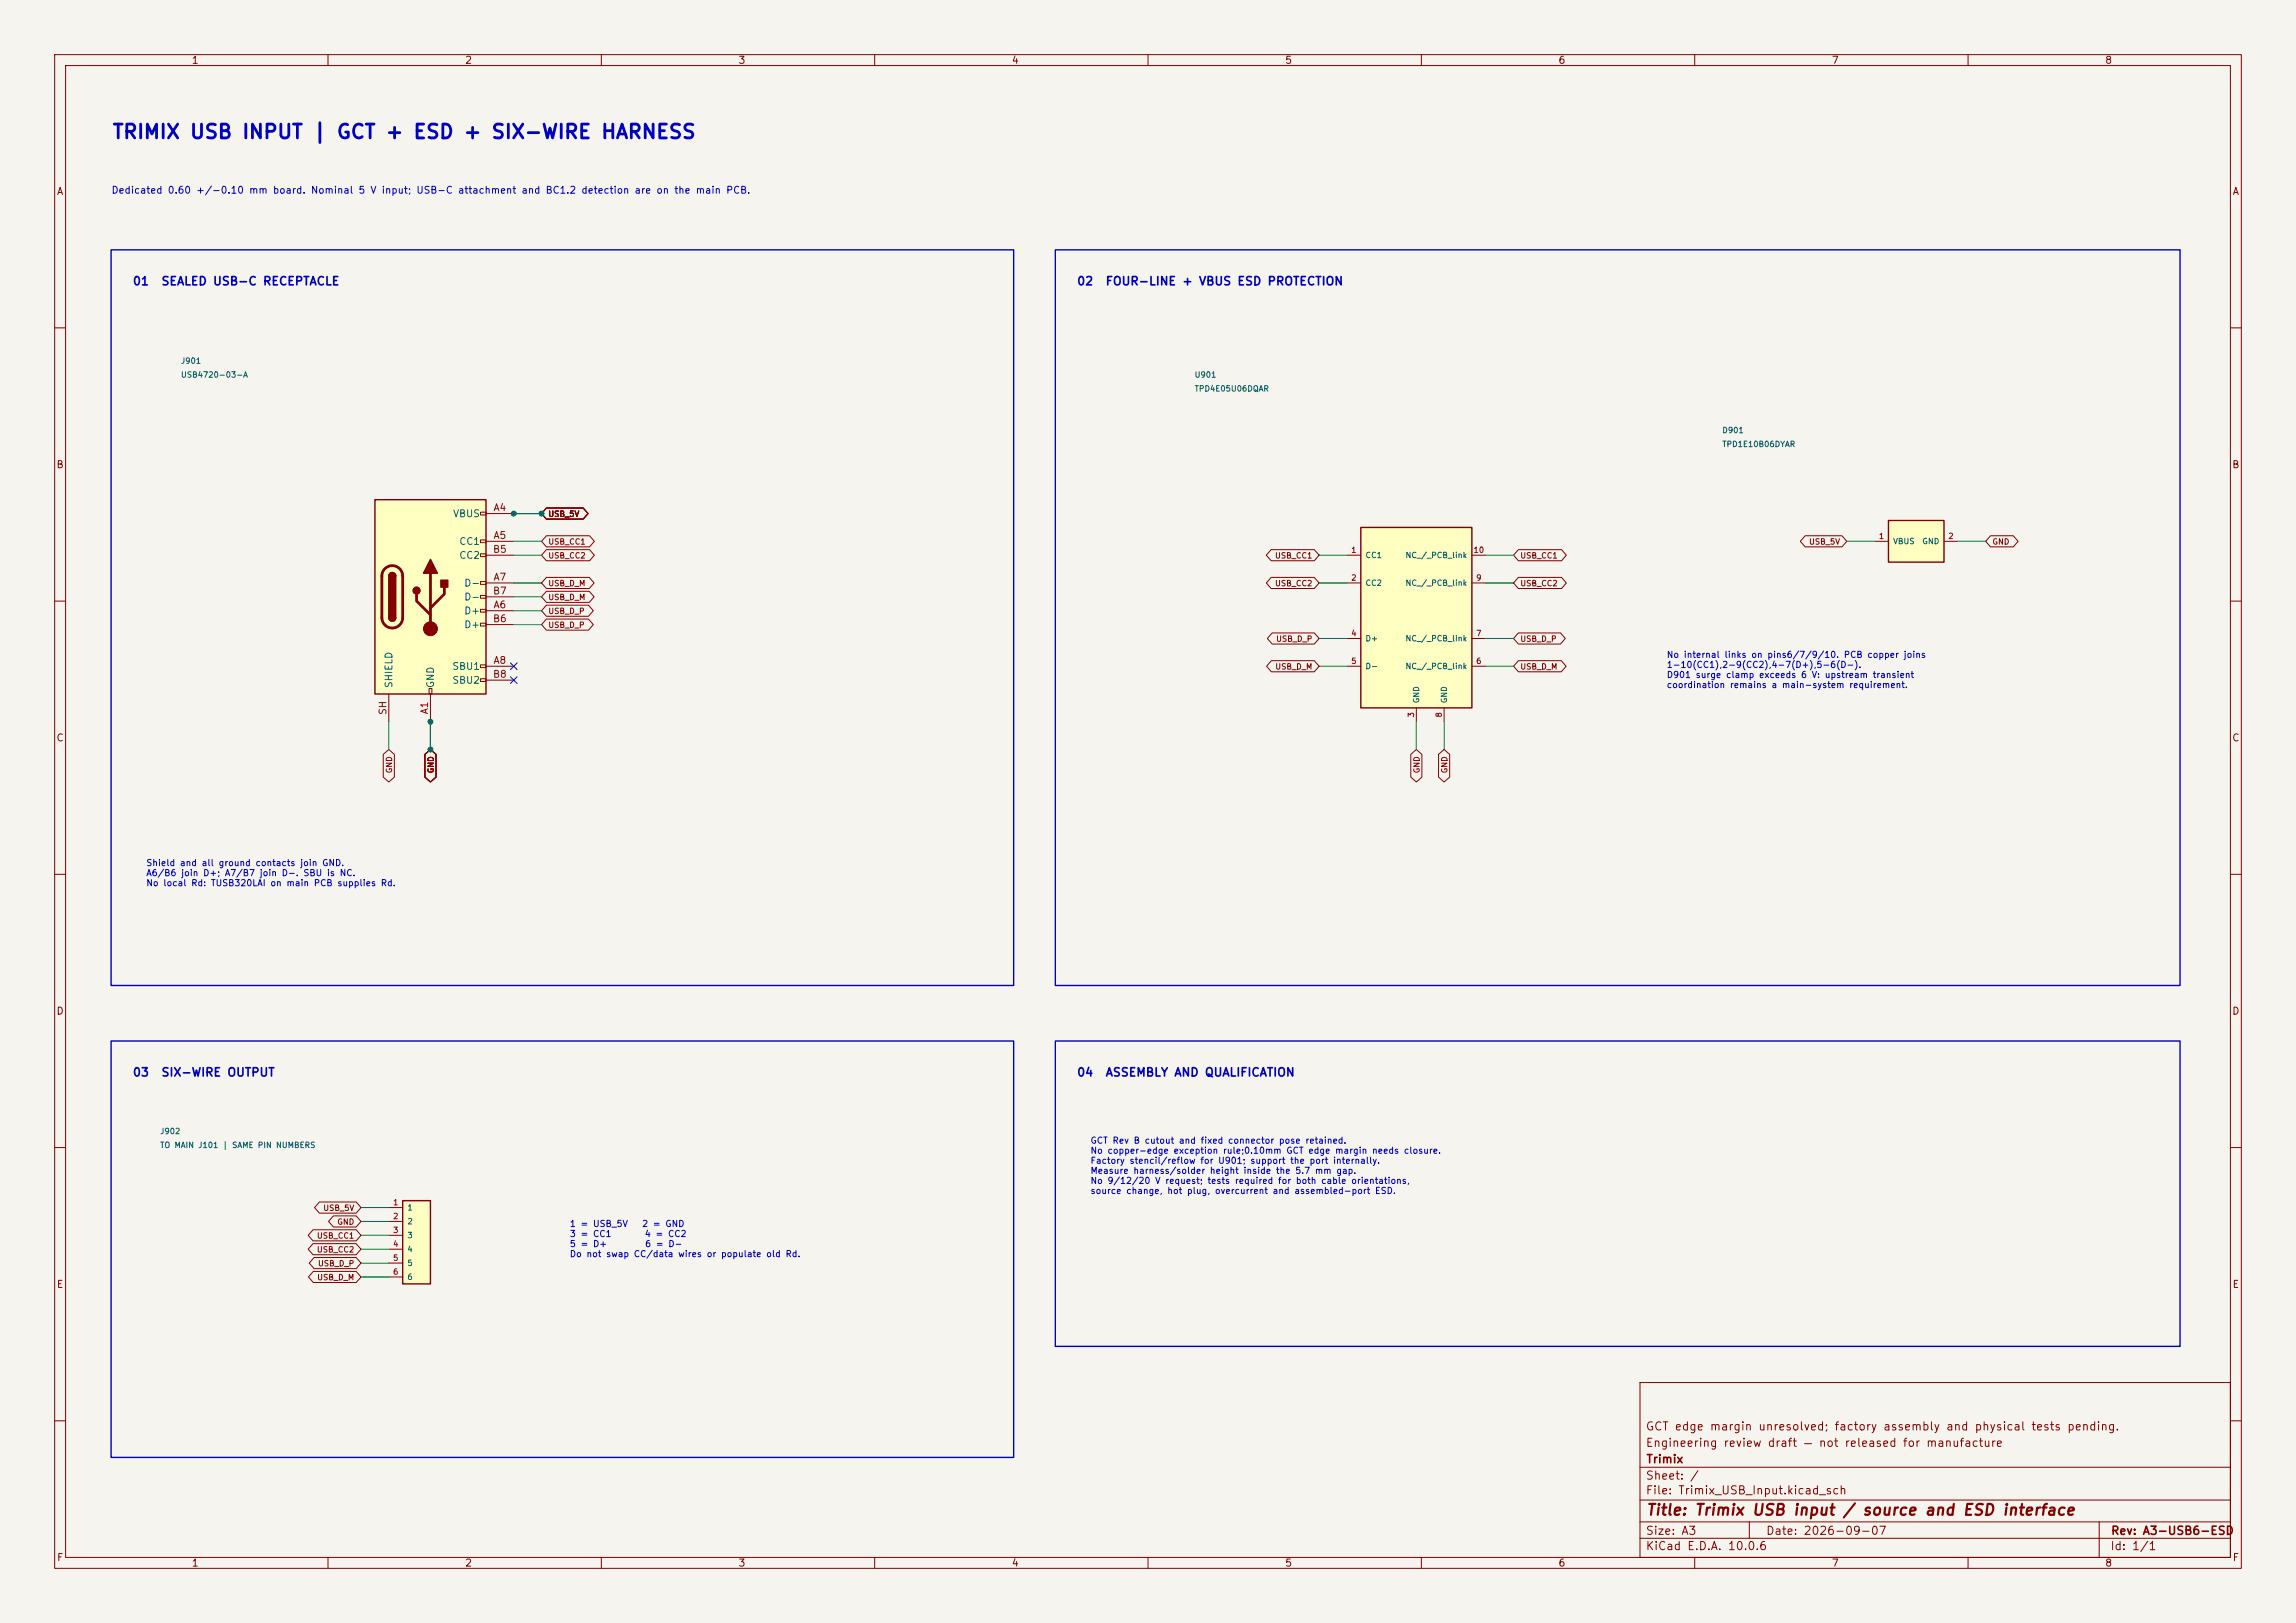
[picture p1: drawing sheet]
<svg xmlns="http://www.w3.org/2000/svg" width="420mm" height="297mm" viewBox="0 0 420 297" stroke-linecap="round" stroke-linejoin="round" font-family="sans-serif">
<defs><g id="words">
<text font-size="2.5" fill="#0000c2" x="20.4" y="26">TRIMIX USB INPUT | GCT + ESD + SIX-WIRE HARNESS</text>
<text font-size="2" fill="#840000" x="301" y="277.8">Title: Trimix USB input / source and ESD interface</text>
<g font-size="1.5" fill="#0000c2">
<text x="24.2" y="52.6">01</text>
<text x="29.4" y="52.6">SEALED USB-C RECEPTACLE</text>
<text x="196.9" y="52.6">02</text>
<text x="202.1" y="52.6">FOUR-LINE + VBUS ESD PROTECTION</text>
<text x="24.2" y="197.4">03</text>
<text x="29.4" y="197.4">SIX-WIRE OUTPUT</text>
<text x="196.9" y="197.4">04</text>
<text x="202.1" y="197.4">ASSEMBLY AND QUALIFICATION</text>
</g>
<g font-size="1.5" fill="#840000">
<text x="300.9" y="262.1">GCT edge margin unresolved; factory assembly and physical tests pending.</text>
<text x="300.9" y="265.1">Engineering review draft — not released for manufacture</text>
<text x="301" y="268.1">Trimix</text>
<text x="300.9" y="273.8">File: Trimix_USB_Input.kicad_sch</text>
<text x="300.9" y="271.1">Sheet: /</text>
<text x="300.9" y="281.2">Size: A3</text>
<text x="322.9" y="281.2">Date: 2026-09-07</text>
<text x="386" y="281.2">Rev: A3-USB6-ESD</text>
<text x="300.9" y="284">KiCad E.D.A. 10.0.6</text>
<text x="385.9" y="284">Id: 1/1</text>
</g>
<g font-size="1.3" fill="#840000">
<text x="35" y="12">1</text>
<text x="85" y="12">2</text>
<text x="135" y="12">3</text>
<text x="185" y="12">4</text>
<text x="235" y="12">5</text>
<text x="285" y="12">6</text>
<text x="335" y="12">7</text>
<text x="385" y="12">8</text>
<text x="10.3" y="36">A</text>
<text x="408.3" y="36">A</text>
<text x="10.2" y="86">B</text>
<text x="408.2" y="86">B</text>
<text x="10.2" y="136">C</text>
<text x="408.2" y="136">C</text>
<text x="10.2" y="186">D</text>
<text x="408.2" y="186">D</text>
<text x="10.3" y="236">E</text>
<text x="408.3" y="236">E</text>
<text x="10.3" y="286">F</text>
<text x="35" y="287">1</text>
<text x="85" y="287">2</text>
<text x="135" y="287">3</text>
<text x="185" y="287">4</text>
<text x="235" y="287">5</text>
<text x="285" y="287">6</text>
<text x="335" y="287">7</text>
<text x="385" y="287">8</text>
<text x="408.3" y="286">F</text>
</g>
<text font-size="1.3" fill="#0000c2" x="20.3" y="35.7">Dedicated 0.60 +/-0.10 mm board. Nominal 5 V input; USB-C attachment and BC1.2 detection are on the main PCB.</text>
<g font-size="1.3" fill="#006464">
<text x="82.8" y="94.9">VBUS</text>
<text x="83.9" y="100">CC1</text>
<text x="83.9" y="102.6">CC2</text>
<text x="84.8" y="107.6">D-</text>
<text x="84.8" y="112.7">D+</text>
<text x="84.8" y="110.2">D-</text>
<text x="84.8" y="115.3">D+</text>
<text x="82.6" y="122.9">SBU1</text>
<text x="82.6" y="125.4">SBU2</text>
<text x="72.1" y="126" transform="rotate(-90 72.1 126)">SHIELD</text>
<text x="79.7" y="126" transform="rotate(-90 79.7 126)">GND</text>
</g>
<g font-size="1.3" fill="#a90000">
<text x="90.2" y="93.8">A4</text>
<text x="90.1" y="101.5">B5</text>
<text x="90.2" y="98.9">A5</text>
<text x="90.2" y="106.5">A7</text>
<text x="90.1" y="109.1">B7</text>
<text x="90.2" y="111.6">A6</text>
<text x="90.1" y="114.2">B6</text>
<text x="90.1" y="124.3">B8</text>
<text x="90.2" y="121.8">A8</text>
<text x="71" y="130.9" transform="rotate(-90 71 130.9)">SH</text>
<text x="78.6" y="130.8" transform="rotate(-90 78.6 130.8)">A1</text>
</g>
<g font-size="1.1" fill="#0000c2">
<text x="304.8" y="120.7">No internal links on pins6/7/9/10. PCB copper joins</text>
<text x="304.8" y="122.5">1-10(CC1),2-9(CC2),4-7(D+),5-6(D-).</text>
<text x="304.8" y="124.3">D901 surge clamp exceeds 6 V: upstream transient</text>
<text x="304.8" y="126.2">coordination remains a main-system requirement.</text>
<text x="26.7" y="158.8">Shield and all ground contacts join GND.</text>
<text x="26.7" y="160.6">A6/B6 join D+; A7/B7 join D-. SBU is NC.</text>
<text x="26.7" y="162.4">No local Rd: TUSB320LAI on main PCB supplies Rd.</text>
<text x="199.4" y="209.6">GCT Rev B cutout and fixed connector pose retained.</text>
<text x="199.4" y="211.4">No copper-edge exception rule;0.10mm GCT edge margin needs closure.</text>
<text x="199.4" y="213.2">Factory stencil/reflow for U901; support the port internally.</text>
<text x="199.4" y="215.1">Measure harness/solder height inside the 5.7 mm gap.</text>
<text x="199.4" y="216.9">No 9/12/20 V request; tests required for both cable orientations,</text>
<text x="199.4" y="218.8">source change, hot plug, overcurrent and assembled-port ESD.</text>
<text x="104.1" y="224.8">1 = USB_5V</text>
<text x="104.1" y="226.6">3 = CC1</text>
<text x="117.4" y="224.8">2 = GND</text>
<text x="117.8" y="226.6">4 = CC2</text>
<text x="104.1" y="228.5">5 = D+</text>
<text x="104.1" y="230.3">Do not swap CC/data wires or populate old Rd.</text>
<text x="117.9" y="228.5">6 = D-</text>
</g>
<g font-size="1" fill="#006464">
<text x="33" y="66.8">J901</text>
<text x="33" y="69.3">USB4720-03-A</text>
<text x="218.4" y="69.3">U901</text>
<text x="218.4" y="71.9">TPD4E05U06DQAR</text>
<text x="314.9" y="79.5">D901</text>
<text x="314.9" y="82">TPD1E10B06DYAR</text>
<text x="346.2" y="99.8">VBUS</text>
<text x="351.5" y="99.8">GND</text>
<text x="249.7" y="102.4">CC1</text>
<text x="249.7" y="107.4">CC2</text>
<text x="257" y="107.4">NC_/_PCB_link</text>
<text x="257" y="102.4">NC_/_PCB_link</text>
<text x="249.7" y="117.6">D+</text>
<text x="257" y="117.6">NC_/_PCB_link</text>
<text x="249.7" y="122.7">D-</text>
<text x="257" y="122.7">NC_/_PCB_link</text>
<text x="259.8" y="128.8" transform="rotate(-90 259.8 128.8)">GND</text>
<text x="264.9" y="128.8" transform="rotate(-90 264.9 128.8)">GND</text>
<text x="29.2" y="207.8">J902</text>
<text x="29.2" y="210.3">TO MAIN J101 | SAME PIN NUMBERS</text>
<text x="74.4" y="221.7">1</text>
<text x="74.4" y="224.3">2</text>
<text x="74.4" y="226.8">3</text>
<text x="74.4" y="229.4">4</text>
<text x="74.4" y="231.9">5</text>
<text x="74.4" y="234.4">6</text>
</g>
<g font-size="1" fill="#840000">
<text x="100.2" y="94.8">USB_5V</text>
<text x="100.2" y="99.9">USB_CC1</text>
<text x="330.8" y="99.9">USB_5V</text>
<text x="364.4" y="99.9">GND</text>
<text x="100.2" y="102.4">USB_CC2</text>
<text x="100.2" y="107.5">USB_D_M</text>
<text x="233.1" y="107.5">USB_CC2</text>
<text x="233.1" y="102.4">USB_CC1</text>
<text x="278" y="102.4">USB_CC1</text>
<text x="278" y="107.5">USB_CC2</text>
<text x="100.2" y="112.6">USB_D_P</text>
<text x="100.2" y="110.1">USB_D_M</text>
<text x="100.2" y="115.1">USB_D_P</text>
<text x="233.3" y="117.7">USB_D_P</text>
<text x="278" y="117.7">USB_D_P</text>
<text x="233.2" y="122.8">USB_D_M</text>
<text x="278" y="122.8">USB_D_M</text>
<text x="72" y="141.6" transform="rotate(-90 72 141.6)">GND</text>
<text x="79.6" y="141.6" transform="rotate(-90 79.6 141.6)">GND</text>
<text x="259.9" y="141.6" transform="rotate(-90 259.9 141.6)">GND</text>
<text x="265" y="141.6" transform="rotate(-90 265 141.6)">GND</text>
<text x="59" y="221.8">USB_5V</text>
<text x="57.9" y="226.9">USB_CC1</text>
<text x="61.6" y="224.4">GND</text>
<text x="57.9" y="229.4">USB_CC2</text>
<text x="58.1" y="232">USB_D_P</text>
<text x="57.9" y="234.5">USB_D_M</text>
</g>
<g font-size="1" fill="#a90000">
<text x="247.1" y="101.4">1</text>
<text x="269.4" y="101.4">10</text>
<text x="343.6" y="98.9">1</text>
<text x="356.3" y="98.9">2</text>
<text x="247.1" y="106.5">2</text>
<text x="269.9" y="106.5">9</text>
<text x="247.1" y="116.7">4</text>
<text x="269.9" y="116.7">7</text>
<text x="247.1" y="121.7">5</text>
<text x="269.9" y="121.7">6</text>
<text x="258.9" y="131.4" transform="rotate(-90 258.9 131.4)">3</text>
<text x="264" y="131.4" transform="rotate(-90 264 131.4)">8</text>
<text x="71.8" y="220.8">1</text>
<text x="71.8" y="223.3">2</text>
<text x="71.8" y="225.9">3</text>
<text x="71.8" y="228.4">4</text>
<text x="71.8" y="231">5</text>
<text x="71.8" y="233.5">6</text>
</g>
</g></defs>
<path d="M0 0h420v297h-420z" fill="#f5f4ef" stroke="#f5f4ef" stroke-width=".18"/>
<g fill="none" stroke="#840000" stroke-width=".18">
<path d="M10 10h400v277h-400zM12 12h396v273h-396zM60 10v2M110 10v2M160 10v2M210 10v2M260 10v2M310 10v2M360 10v2M10 60h2M408 60h2M10 110h2"/>
<path d="M408 110h2M10 160h2M408 160h2M10 210h2M408 210h2M300 253h108v32h-108zM10 260h2M300 278.5h108M300 274.5h108M300 268.5h108M320 278.5v3M384 278.5v6.5"/>
<path d="M408 260h2M60 285v2M110 285v2M160 285v2M210 285v2M260 285v2M300 281.5h108M310 285v2M360 285v2"/>
</g>
<path d="M68.6 91.4h20.3v35.6h-20.3z" fill="#ffffc2"/>
<g fill="none" stroke="#840000" stroke-width=".18">
<path d="M87.9 93.7h1v.5h-1zM87.9 98.8h1v.5h-1zM88.9 94h5.1M88.9 99.1h5.1M87.9 101.3h1v.6h-1zM87.9 106.4h1v.5h-1zM87.9 109h1v.5h-1zM87.9 111.5h1v.5h-1zM87.9 114h1v.6h-1zM88.9 111.8h5.1M88.9 106.7h5.1M88.9 101.6h5.1"/>
<path d="M88.9 114.3h5.1M88.9 109.2h5.1M71.1 127v5.1M78.5 126h.5v1h-.5zM78.7 127v5.1M87.9 121.7h1v.5h-1zM87.9 124.2h1v.5h-1zM88.9 121.9h5.1M88.9 124.5h5.1"/>
</g>
<path d="M68.6 91.4h20.3v35.6h-20.3zM71.1 105.4a.64 .64 0 0 1 .7-.6 .64 .64 0 0 1 .6 .6M71.1 113a.64 .64 0 0 0 .7 .7 .64 .64 0 0 0 .6-.7" fill="none" stroke="#840000" stroke-width=".25"/>
<path d="M70.4 104.1a1.9 1.9 0 0 1 2.1-.4 1.9 1.9 0 0 1 1.2 1.7v7.6a1.91 1.91 0 0 1-1.9 1.9 1.91 1.91 0 0 1-2-1.9l.1-7.7 .1-.7zM76.2 108.7v1.3l2.5 2.5M78.7 104.9v10.2M81.3 107.4v1.3l-2.6 2.6" fill="none" stroke="#840000" stroke-width=".51"/>
<g fill="#840000" stroke="#840000" stroke-width=".25">
<path d="M71.1 105.4h1.3v7.6h-1.3z"/>
<path d="M71.3 105a.64 .64 0 0 1 .7-.2 .64 .64 0 0 1 .4 .6h-1.3z"/>
<path d="M71.1 113h1.3a.64 .64 0 0 1-.6 .7 .64 .64 0 0 1-.7-.7z"/>
<path d="M78.7 102.4l1.3 2.5h-2.5z"/>
<path d="M80.6 106.2h1.3v1.2h-1.3z"/>
<circle cx="76.2" cy="108.1" r=".63"/>
</g>
<circle cx="78.7" cy="115.1" r="1.27" fill="#840000" stroke="#840000" stroke-width=".18"/>
<path d="M248.9 96.5h20.3v33h-20.3z" fill="#ffffc2"/>
<path d="M248.9 96.5h20.3v33h-20.3z" fill="none" stroke="#840000" stroke-width=".25"/>
<path d="M246.4 101.6h2.5M246.4 106.7h2.5M246.4 116.8h2.5M269.2 101.6h2.6M269.2 106.7h2.6M269.2 116.8h2.6M246.4 121.9h2.5M259.1 129.5v2.6M264.2 129.5v2.6M269.2 121.9h2.6" fill="none" stroke="#840000" stroke-width=".18"/>
<path d="M73.7 219.7h5v15.2h-5z" fill="#ffffc2"/>
<path d="M73.7 219.7h5v15.2h-5z" fill="none" stroke="#840000" stroke-width=".25"/>
<path d="M71.1 221h2.6M71.1 223.5h2.6M71.1 226.1h2.6M71.1 228.6h2.6M71.1 231.1h2.6M71.1 233.7h2.6" fill="none" stroke="#840000" stroke-width=".18"/>
<path d="M345.4 95.3h10.2v7.6h-10.2z" fill="#ffffc2"/>
<path d="M345.4 95.3h10.2v7.6h-10.2z" fill="none" stroke="#840000" stroke-width=".25"/>
<g fill="none" stroke="#840000" stroke-width=".18">
<path d="M99.9 93h6.8l.9 1-.9 1h-6.8l-.8-1zM99.9 98h7.9l.9 1.1-.9 1h-7.9l-.8-1zM330.2 98h6.7l.9 1.1-.9 1h-6.7l-.9-1zM342.9 99.1h2.5M355.6 99.1h2.5M364.1 98h4.2l.9 1.1-.9 1h-4.2l-.9-1zM99.9 110.7h7.7l.9 1.1-.9 1h-7.7l-.8-1zM99.9 100.6h7.9l.9 1-.9 1h-7.9l-.8-1zM99.9 105.7h7.9l.9 1-.9 1h-7.9l-.8-1zM99.9 108.2h7.9l.9 1-.9 1h-7.9l-.8-1zM99.9 113.3h7.7l.9 1-.9 1h-7.7l-.8-1zM232.5 105.7h7.9l.9 1-.9 1h-7.9l-.9-1z"/>
<path d="M232.5 100.6h7.9l.9 1-.9 1h-7.9l-.9-1zM232.7 115.8h7.7l.9 1-.9 1.1h-7.7l-.9-1.1zM277.7 100.6h7.9l.9 1-.9 1h-7.9l-.8-1zM277.7 105.7h7.9l.9 1-.9 1h-7.9l-.8-1zM277.7 115.8h7.7l.9 1-.9 1.1h-7.7l-.8-1.1zM70.1 138l1-.8 1 .8v4.2l-1 .9-1-.9zM77.7 138l1-.8 1.1 .8v4.2l-1.1 .9-1-.9zM232.6 120.9h7.8l.9 1-.9 1h-7.8l-.9-1zM258.1 138l1-.8 1 .8v4.2l-1 .9-1-.9zM263.1 138l1.1-.8 1 .8v4.2l-1 .9-1.1-.9zM277.7 120.9h7.9l.9 1-.9 1h-7.9l-.8-1zM58.4 220h6.8l.8 1-.8 1h-6.8l-.9-1z"/>
<path d="M57.3 227.6h7.9l.8 1-.8 1h-7.9l-.9-1zM57.3 225h7.9l.8 1.1-.8 1h-7.9l-.9-1zM57.3 232.7h7.9l.8 1-.8 1h-7.9l-.9-1zM57.5 230.1h7.7l.8 1-.8 1.1h-7.7l-.9-1.1zM61 222.5h4.2l.8 1-.8 1h-4.2l-.9-1z"/>
</g>
<g fill="none" stroke="#009600" stroke-width=".18">
<path d="M94 94h5.1M94 99.1h5.1M337.8 99.1h5.1M358.1 99.1h5.1M94 101.6h5.1M94 111.8h5.1M94 106.7h5.1M94 109.2h5.1M94 114.3h5.1M241.3 101.6h5.1M241.3 116.8h5.1M241.3 106.7h5.1"/>
<path d="M271.8 101.6h5.1M271.8 116.8h5.1M271.8 106.7h5.1M71.1 132.1v5.1M78.7 132.1v5.1M241.3 121.9h5.1M259.1 132.1v5.1M264.2 132.1v5.1M271.8 121.9h5.1M66 221h5.1M66 223.5h5.1M66 226.1h5.1"/>
<path d="M66 228.6h5.1M66 231.1h5.1M66 233.7h5.1"/>
</g>
<path d="M93.4 123.9l1.2 1.2M93.4 121.3l1.2 1.2M94.6 123.9l-1.2 1.2M94.6 121.3l-1.2 1.2" fill="none" stroke="#000084" stroke-width=".18"/>
<path d="M20.3 45.7h165.1v134.6h-165.1zM193 45.7h205.8v134.6h-205.8zM20.3 190.5h165.1v76.2h-165.1zM193 190.5h205.8v55.9h-205.8z" fill="none" stroke="#0000c2" stroke-width=".25"/>
<g fill="#009600" stroke="#009600" stroke-width=".18">
<circle cx="99.1" cy="94" r=".46"/>
<circle cx="94" cy="94" r=".46"/>
<circle cx="78.7" cy="137.2" r=".46"/>
<circle cx="78.7" cy="132.1" r=".46"/>
</g>
<use href="#words"/>
</svg>
